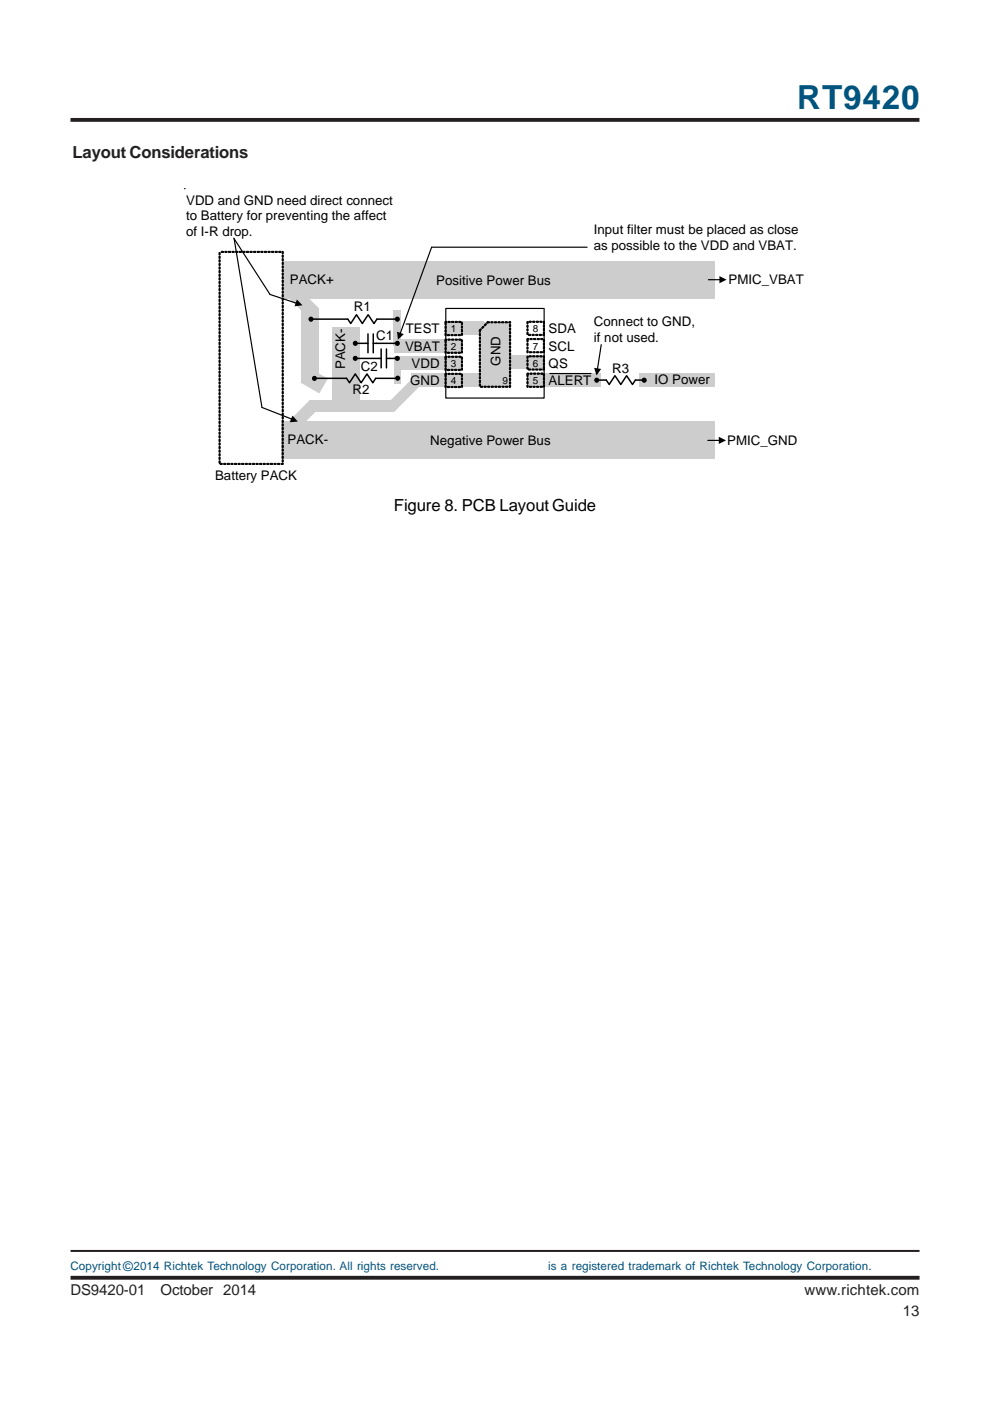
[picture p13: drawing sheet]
<svg xmlns="http://www.w3.org/2000/svg" width="210mm" height="297mm" viewBox="0 0 210 297" stroke-linecap="round" stroke-linejoin="round" font-family="sans-serif">
<defs><g id="words">
<text font-size="7.1" fill="#00547d" x="169" y="23.2">RT9420</text>
<text font-size="3.5" fill="#231f20" x="15.4" y="33.5">Layout Considerations</text>
<text font-size="3.5" x="83.5" y="108.3">Figure 8. PCB Layout Guide</text>
<g font-size="3.2" fill="#231f20">
<text x="14.9" y="274.5">DS9420-01</text>
<text x="34" y="274.5">October 2014</text>
<text x="170.6" y="274.5">www.richtek.com</text>
<text x="191.4" y="279">13</text>
</g>
<g font-size="2.8">
<text x="39.5" y="43.4">VDD and GND need direct connect</text>
<text x="39.5" y="46.8">to Battery for preventing the affect</text>
<text x="39.5" y="50.1">of I-R drop.</text>
<text x="125.9" y="49.5">Input filter must be placed as close</text>
<text x="125.9" y="53">as possible to the VDD and VBAT.</text>
<text x="61.5" y="60.2">PACK+</text>
<text x="92.5" y="60.5">Positive Power Bus</text>
<text x="154.5" y="60.2">PMIC_VBAT</text>
<text x="75" y="66">R1</text>
<text x="79.8" y="72">C1</text>
<text x="86" y="70.6">TEST</text>
<text x="116.3" y="70.6">SDA</text>
<text x="125.9" y="69.2">Connect to GND,</text>
<text x="85.9" y="74.4">VBAT</text>
<text x="106.1" y="77.5" transform="rotate(-90 106.1 77.5)">GND</text>
<text x="116.3" y="74.4">SCL</text>
<text x="125.9" y="72.6">if not used.</text>
<text x="73.2" y="78.3" transform="rotate(-90 73.2 78.3)">PACK-</text>
<text x="74.8" y="83.5">R2</text>
<text x="76.5" y="78.7">C2</text>
<text x="87" y="81.7">GND</text>
<text x="87.3" y="78">VDD</text>
<text x="116.3" y="78">QS</text>
<text x="116.3" y="81.7">ALERT</text>
<text x="129.8" y="79">R3</text>
<text x="138.8" y="81.5">IO Power</text>
<text x="60.9" y="94.2">PACK-</text>
<text x="91.2" y="94.4">Negative Power Bus</text>
<text x="154.2" y="94.3">PMIC_GND</text>
<text x="45.6" y="101.7">Battery PACK</text>
</g>
<text font-size="2.8" fill="#00547d" x="26.1" y="269.5">©</text>
<g font-size="2.5" fill="#00547d">
<text x="14.9" y="269.3">Copyright</text>
<text x="28.3" y="269.3">2014 Richtek Technology Corporation. All rights reserved.</text>
<text x="116.2" y="269.3">is a registered trademark of Richtek Technology Corporation.</text>
</g>
<g font-size="2.1">
<text x="95.6" y="70.4">1</text>
<text x="113" y="70.4">8</text>
<text x="95.6" y="74.1">2</text>
<text x="95.6" y="77.8">3</text>
<text x="113" y="74.1">7</text>
<text x="113" y="77.8">6</text>
<text x="95.6" y="81.5">4</text>
<text x="106.6" y="81.4">9</text>
<text x="113" y="81.5">5</text>
</g>
</g></defs>
<path d="M14.9 25.4h180M15 270.9h180" fill="none" stroke="#231f20" stroke-width=".81" stroke-linecap="butt"/>
<path d="M15 265.2h180" fill="none" stroke="#231f20" stroke-width=".42"/>
<g fill="#cdcdcd">
<path d="M107.5 75.4h7.8v2.8h-7.8z"/>
<path d="M94.5 68.2h8v2.8h-8z"/>
<path d="M65.5 84.9h18v2.5h-18z"/>
<path d="M63.7 65.4h3.8v15.6h-3.8z"/>
<path d="M70.5 69.4h5.8v18h-5.8z"/>
<path d="M135.5 79.2h16v2.8h-16z"/>
<path d="M111.8 79.2h15.7v2.8h-15.7z"/>
<path d="M83.5 72h14.5v2.8h-14.5z"/>
<path d="M83.5 75.6h14.5v2.8h-14.5z"/>
<path d="M87.1 79.2h15.8v2.8h-15.8z"/>
<path d="M101.8 68.3h6.4v13.7h-6.4z"/>
<path d="M83.5 75.6h1.5v5.8h-1.5z"/>
</g>
<g fill="#cdcdcd">
<path d="M65.5 78l4 2.3-1.8 3.1-4-2.3z" fill-rule="evenodd"/>
<path d="M65.5 85l1.9 1.8-6 6.1-1.9-1.9z" fill-rule="evenodd"/>
<path d="M81.9 85.8l6.2-6.2 1.6 1.6-6.2 6.2z" fill-rule="evenodd"/>
<path d="M60.1 62.1l2.2-2.1 5.3 5.3-2.1 2.1z" fill-rule="evenodd"/>
</g>
<path d="M126.5 80.6v.4M136.6 80.6v.4" fill="none" stroke="#000" stroke-width=".21"/>
<g fill="#000">
<circle cx="126.5" cy="80.6" r=".55"/>
<circle cx="136.6" cy="80.6" r=".55"/>
</g>
<path d="M126.5 80.6h2l.7 .9 1.2-1.8 1.2 1.8 1.3-1.8 1.2 1.8 .6-.9h2.1" fill="none" stroke="#000" stroke-width=".32"/>
<g fill="#cdcdcd">
<path d="M59.5 89.4h92v8h-92z"/>
<path d="M60 55.4h91.5v7.9h-91.5z"/>
<path d="M83.5 65.8h1.5v7.4h-1.5z"/>
</g>
<path d="M65.9 67.7h7.8l.7 .9 1.2-1.9 1.2 1.9 1.3-1.9 1.2 1.9 .6-.9h4.4M75.3 76h5.5M75.4 72.8h2.6M78 70.8v4M79.1 70.8v4M79.1 72.8h5.1M80.8 74v4M81.9 74v4M81.9 76h2.3M66.9 80.2h6.6l.6 1 1.2-1.9 1.3 1.9 1.2-1.9 1.2 1.9 .7-1h4.8" fill="none" stroke="#000" stroke-width=".32"/>
<path d="M39.1 40h.1M65.9 67.7v.4M75.3 72.8v.4M75.3 76v.4M84.3 67.7v.4M84.3 72.8v.4M84.3 76v.4M66.7 80.2v.4M84.3 80.2v.4" fill="none" stroke="#000" stroke-width=".21"/>
<g fill="#000">
<path d="M152.5 58.5l1.6 .8-1.6 .8zM62.9 63.5l1.2 1.2-1.6 .3zM84.2 70.3l1.4 .5-1.2 1.2zM126 78l1.5 .2-1 1.4zM62 88.1l1.2 1.3-1.7 .1zM152.4 92.6l1.5 .8-1.5 .7z"/>
<circle cx="65.9" cy="67.7" r=".54"/>
<circle cx="75.3" cy="72.8" r=".54"/>
<circle cx="75.3" cy="76" r=".54"/>
<circle cx="84.3" cy="72.8" r=".54"/>
<circle cx="84.3" cy="67.7" r=".54"/>
<circle cx="84.3" cy="76" r=".54"/>
<circle cx="66.7" cy="80.2" r=".54"/>
<circle cx="84.3" cy="80.2" r=".54"/>
</g>
<path d="M49.6 50.5l7.7 11.9 5.6 1.9M49.6 50.6l5.9 35.8 6.4 2.5M124.5 52.4h-33l-6.7 18.4M150.2 59.3h2.5M94.5 65.4h20.9v19h-20.9zM116.6 79.2h8.7M127.5 73.1l-.8 5.2M150.1 93.4h2.5" fill="none" stroke="#000" stroke-width=".25"/>
<g fill="#000" stroke="#000" stroke-width=".21">
<path d="M46.4 53.6h.3v.4h-.3zM46.4 54.3h.3l-.1 .5-.2-.1zM46.5 55.1l.2 .1-.1 .4-.2-.1zM46.4 55.9h.3v.4h-.2zM46.4 56.7l.3-.1-.1 .5-.2-.1zM46.5 57.3l.2 .2-.1 .3h-.2zM46.4 58.2l.3-.1-.1 .5-.2-.1zM46.4 58.9h.3v.4h-.2zM46.5 59.7h.2l-.1 .4h-.2zM46.4 60.5l.3-.1-.1 .5-.2-.1zM46.4 61.2h.3v.4h-.3zM46.5 61.9l.2 .1-.2 .4zM46.5 62.7h.2l-.1 .5-.2-.1zM46.4 63.5h.3l-.1 .4h-.2zM46.4 64.3l.3-.1v.5l-.3-.1zM46.5 65l.2 .1-.2 .4zM46.4 65.8l.3-.1-.1 .5-.2-.1zM46.4 66.6l.3-.1v.5l-.2-.1zM46.5 67.3l.2 .1-.2 .3zM46.4 68.1l.3-.1-.1 .5-.2-.1zM46.4 68.8h.3l-.1 .5-.2-.1zM46.4 69.6h.3v.4l-.3-.1zM46.5 70.3l.2 .1-.2 .4zM46.4 71.1h.3l-.1 .4h-.2zM46.4 71.9l.3-.1v.5l-.3-.1zM46.5 72.6l.2 .1-.1 .4-.2-.1zM46.5 73.4l.2 .1-.1 .3h-.2zM46.4 74.2h.3l-.1 .4-.2-.1zM46.4 74.9h.3v.4h-.3zM46.4 75.7l.3-.1-.1 .5-.2-.1zM46.5 76.4l.2 .1-.1 .4-.2-.1zM46.4 77.2l.3 .1-.1 .3h-.2zM46.4 78l.3-.1v.5l-.3-.1zM46.5 78.7l.2 .1-.1 .4-.2-.1zM46.4 79.5h.3l-.1 .4h-.2zM46.4 80.3l.3-.1v.4h-.3zM46.5 81l.2 .1-.2 .4zM46.5 81.7l.2 .1-.1 .4-.2-.1zM46.4 82.5h.3l-.1 .5-.2-.1zM46.4 83.3h.3v.4h-.3zM46.5 84l.2 .1-.2 .4zM46.4 84.8h.3l-.1 .5-.2-.1zM46.4 85.6l.3-.1v.5h-.2zM46.5 86.3l.2 .1-.1 .4-.2-.1zM46.5 87.1l.2 .1-.1 .3h-.2zM46.4 87.9l.3-.1-.1 .5-.2-.1zM46.4 88.6h.3v.4h-.2zM46.4 89.4l.3-.1-.1 .5-.2-.1zM46.4 90.1h.3l-.1 .5-.2-.1zM46.4 90.9h.3v.4h-.3zM46.4 91.7l.3-.1v.5l-.3-.1zM46.5 92.4h.2l-.1 .5-.2-.1zM46.4 93.2h.3l-.1 .4h-.2zM46.4 94l.3-.1v.5l-.3-.1zM46.4 94.7l.3 .1-.2 .4zM46.5 95.4l.2 .1-.1 .4-.2-.1zM46.4 96.2h.3l-.1 .5-.2-.1zM46.4 97h.3v.4h-.3zM46.4 97.7h.3l-.1 .5-.2-.1zM46.7 98.3l.4-.1v.2l-.4 .1zM47.4 98.3l.4-.1 .1 .2-.4 .1zM48.2 98.3l.4-.1 .1 .2-.5 .1zM49 98.3l.4 .1-.4 .1zM49.7 98.3l.5 .1-.4 .1zM50.5 98.3l.4-.1v.2l-.4 .1zM51.2 98.3l.4-.1 .1 .2-.4 .1zM52 98.3l.5 .1-.5 .1zM52.8 98.3l.4 .1-.4 .1zM53.5 98.3l.4-.1 .1 .2-.4 .1zM54.3 98.3l.4-.1 .1 .2-.5 .1zM55.1 98.3l.4 .1-.4 .1zM55.8 98.3l.4-.1 .1 .2-.4 .1zM56.6 98.3l.4-.1v.2l-.4 .1zM57.3 98.3l.5 .1-.4 .1zM58.1 98.3l.4-.1 .1 .2-.5 .1zM58.9 98.3l.4-.1v.2l-.4 .1zM59.6 98.3l.3-.1-.1 .2 .2-.2 .1 .2-.4 .1zM59.9 97.5l.2 .1-.1 .4-.2-.1zM59.8 96.8l.2-.1v.5l-.2-.1zM59.8 96h.2v.4h-.2zM59.9 95.2l.2 .1-.1 .4-.2-.1zM59.9 94.4l.2 .1-.2 .4zM59.8 93.7h.2v.4h-.2zM59.8 93l.2-.1v.5l-.2-.1zM59.9 92.2l.2 .1-.2 .3zM59.8 91.4h.2v.4h-.2zM59.8 90.7l.2-.1v.5l-.2-.1zM59.9 89.8l.2 .2-.1 .3h-.2zM59.9 89.1l.2 .1-.1 .4-.2-.1zM59.8 88.4h.2v.4l-.2-.1zM59.9 87.6l.2 .1-.1 .4-.2-.1zM59.9 86.8l.2 .1-.1 .4-.2-.1zM59.8 86.1h.2v.4h-.2zM59.8 85.3h.2v.4h-.2zM59.9 84.5l.2 .1-.1 .4-.2-.1zM59.9 83.8l.2 .1-.2 .4zM59.8 83.1l.2-.1v.5l-.2-.1zM59.8 82.3h.2v.4h-.2zM59.9 81.5l.2 .1-.1 .4-.2-.1zM59.9 80.7l.2 .1-.2 .4zM59.9 80l.2 .1-.2 .3h-.1zM59.8 79.3l.2-.1v.5l-.2-.1zM59.9 78.5l.2 .1-.1 .3-.2-.1zM59.8 77.7h.2v.4h-.2zM59.8 77l.2-.1v.5l-.2-.1zM59.9 76.2l.2 .1-.1 .3h-.2zM59.8 75.5l.2-.1v.5l-.2-.1zM59.8 74.7h.2v.4l-.2-.1zM59.8 73.9l.3 .1-.1 .4-.2-.1zM59.9 73.1l.2 .1-.2 .4zM59.9 72.3l.2 .2-.2 .3h-.1zM59.8 71.6h.2v.5l-.2-.1zM59.8 70.9l.2-.1v.5l-.2-.1zM59.9 70.1l.2 .1-.2 .4zM59.8 69.4l.2-.1v.5l-.2-.1zM59.8 68.6h.2v.4h-.2zM59.8 67.8h.2v.5l-.2-.1zM59.8 67.1l.2-.1v.5l-.2-.1zM59.9 66.2l.2 .2-.2 .4-.1-.1zM59.8 65.5h.2v.5l-.2-.1zM59.9 64.8h.2l-.1 .4h-.2zM59.8 64h.2v.4h-.2zM59.8 63.3l.2-.1v.5l-.2-.1zM59.9 62.5l.2 .1-.1 .3h-.2zM59.9 61.7l.2 .1-.2 .4zM59.8 61h.2v.4l-.2-.1zM59.8 60.2h.2v.5l-.2-.1zM59.9 59.4l.2 .1-.2 .4zM59.9 58.6l.2 .2-.2 .3h-.1zM59.8 57.9h.2v.5l-.2-.1zM59.9 57.1l.2 .1-.1 .4-.2-.1zM59.9 56.4l.2 .1-.1 .3h-.2zM59.8 55.7l.2-.1v.5l-.2-.1zM59.9 54.8l.1 .1 .1 .2-.2 .2zM59.9 54.1l.2 .1-.1 .4-.2-.1zM59.8 53.4l.2-.1v.5l-.2-.1zM59.1 53.3h.4l.1 .2h-.4zM58.4 53.3l.4 .1-.4 .1zM57.6 53.3h.3l.2 .2h-.5zM56.8 53.3l.5 .1-.4 .1zM56.1 53.3h.4v.2h-.4zM55.3 53.3h.4l.1 .2h-.5zM54.5 53.3h.4l.1 .2h-.4zM53.8 53.3l.5 .1-.5 .1zM53 53.3l.5 .1-.4 .1zM52.3 53.3h.4v.2h-.4zM51.5 53.3h.4l.1 .2h-.5zM50.7 53.3l.5 .1-.4 .1zM50 53.3h.4l.1 .2h-.5zM49.2 53.3h.4l.1 .2h-.4zM48.5 53.3h.4v.2h-.4zM47.7 53.3h.4l.1 .2h-.5zM46.9 53.3h.4l.1 .2h-.4z"/>
<path d="M94.4 68.4l.2 .1-.1 .4-.2-.1zM94.4 69.2l.2 .1-.1 .4zM94.4 69.9l.2 .1-.1 .4-.2-.1zM94.3 70.7l.3 .1-.1 .4-.2-.1zM94.9 71l.4-.1v.2l-.4 .1zM95.6 71l.5 .1-.4 .1zM96.4 71l.4-.1 .1 .2-.5 .1zM97.2 71l.4-.1v.2l-.3 .1zM97.9 70.6l.2 .1-.1 .4-.2-.1zM97.9 69.9l.2 .1-.2 .4zM97.9 69.1l.2 .1-.2 .4-.1-.1zM97.8 68.4h.3l-.1 .4h-.2zM97.3 68.2h.4l.1 .1-.5 .1zM96.5 68.2l.4-.1 .1 .2-.4 .1zM95.8 68.2h.4v.1l-.4 .1zM95 68.2l.5 .1-.5 .1zM94.4 68.2h.3v.1l-.3 .1z"/>
<path d="M94.4 72.1l.2 .1-.1 .4h-.2zM94.3 73h.3l-.1 .4-.2-.1zM94.3 73.7h.3v.4h-.3zM94.4 74.4l.2 .1-.1 .4-.2-.1zM94.9 74.7h.3l.1 .1-.4 .1zM95.6 74.7h.4l.1 .1-.4 .1zM96.4 74.7h.3l.2 .1-.4 .1zM97.2 74.7h.3l.1 .1-.4 .1zM97.8 74.4h.3l-.1 .4h-.2zM97.9 73.6l.2 .1-.1 .4-.2-.1zM97.9 72.9h.2l-.1 .4h-.2zM97.9 72.1h.2l-.1 .5-.2-.1zM97.3 71.9h.4l.1 .1-.4 .1zM96.5 71.9h.4l.1 .1-.4 .1zM95.8 71.9h.4v.1l-.3 .1zM95 71.9h.4v.2h-.4zM94.4 71.9h.2l.1 .1-.3 .1z"/>
<path d="M94.4 75.8l.2 .1-.1 .4-.2-.1zM94.3 76.6h.3v.4h-.3zM94.4 77.3l.2 .1-.1 .4-.2-.1zM94.4 78.1l.2 .1-.1 .4-.2-.1zM94.9 78.4l.3-.1 .1 .2-.3 .1zM95.6 78.4l.4-.1 .1 .1-.4 .2zM96.4 78.4l.3-.1 .2 .2-.4 .1zM97.2 78.4l.3-.1 .1 .2-.3 .1zM97.9 78l.2 .1-.1 .4-.2-.1zM97.8 77.3h.3l-.1 .4h-.2zM97.9 76.5l.2 .1-.1 .4-.2-.1zM97.9 75.7l.2 .1-.1 .4-.2-.1zM97.3 75.6h.5l-.1 .2h-.3zM96.5 75.6l.4-.1 .1 .2-.4 .1zM95.8 75.6l.3-.1 .1 .2-.4 .1zM95 75.5h.4v.2l-.4 .1zM94.3 75.6h.4l-.2 .2z"/>
<path d="M94.4 79.4l.2 .1-.1 .4-.2-.1zM94.4 80.2l.2 .1-.1 .3h-.2zM94.4 80.9l.2 .1-.1 .4-.2-.1zM94.3 81.7h.3v.5l-.3-.1zM94.9 81.9h.4v.2l-.4 .1zM95.7 81.9h.3l.1 .3h-.5zM96.4 82l.4-.1 .1 .2-.4 .1zM97.2 82l.4-.1v.2l-.3 .1zM97.8 81.7h.3l-.1 .4-.2-.1zM97.9 80.9h.2l-.1 .4h-.2zM97.9 80.1l.2 .1-.2 .4zM97.8 79.4h.3l-.1 .4-.2-.1zM97.3 79.2l.3-.1 .2 .2-.5 .1zM96.5 79.2l.4-.1 .1 .2-.4 .1zM95.8 79.2l.3-.1 .1 .2-.4 .1zM95 79.2l.5 .1-.5 .1zM94.4 79.2h.3v.1l-.3 .1z"/>
<path d="M101.8 69.8l.2 .1-.3 .3-.1-.2zM102.2 69.4l.2-.2 .2 .1-.3 .3zM102.7 68.9l.2-.3 .2 .1-.3 .4zM103.3 68.2l.2 .1-.1 .2-.2-.1z"/>
<path d="M101.7 70h.2l-.1 .4h-.2zM101.7 70.7l.2 .1-.1 .4-.2-.1zM101.7 71.5h.2l-.1 .5-.2-.1zM101.7 72.3h.2l-.1 .4h-.2zM101.7 73l.2 .1-.2 .4zM101.7 73.8h.2l-.1 .4h-.2zM101.7 74.5l.2 .1-.1 .4-.2-.1zM101.7 75.3h.2l-.1 .5-.2-.1zM101.7 76.1h.2l-.2 .4zM101.7 76.8l.2 .1-.1 .4-.2-.1zM101.7 77.6h.2l-.1 .5-.2-.1zM101.7 78.4h.2l-.1 .4-.2-.1zM101.7 79.1l.2 .1-.2 .4zM101.7 79.9h.2l-.1 .4h-.2zM101.7 80.6l.2 .1-.1 .4-.2-.1zM101.7 81.4h.2l-.1 .5-.2-.1z"/>
<path d="M103.3 68.2l.5 .1-.4 .1zM104.1 68.2h.4v.2h-.4zM104.8 68.2h.4l.1 .2h-.4zM105.6 68.2h.4l.1 .2h-.5zM106.4 68.2l.4 .1-.3 .1zM107.1 68.2h.4l.1 .2h-.4zM107.9 68.2l.4 .1-.4 .1z"/>
<path d="M111.7 79.4h.3l-.1 .5-.2-.2zM111.8 80.2h.2l-.2 .4-.1-.1zM111.8 80.9l.2 .1-.2 .4-.1-.1zM111.8 81.6l.2 .1-.2 .4-.1-.1zM112.3 81.9h.3l.1 .2h-.4zM113 81.9h.4l.1 .2h-.4zM113.8 81.9h.4v.2h-.4zM114.5 81.9h.4l.1 .2h-.4zM115.2 81.6l.3 .1-.2 .4zM115.2 80.9l.2-.1v.5l-.2-.1zM115.2 80.1h.2v.5l-.2-.1zM115.2 79.3l.3 .1-.1 .4-.2-.1zM114.7 79.1h.3l.1 .2h-.4zM113.9 79.1h.4l.1 .2-.4 .1zM113.1 79.1h.4l.1 .2-.4 .1zM112.4 79.1h.3l.2 .1-.4 .2zM111.8 79.1l.3 .1v.1h-.3z"/>
<path d="M111.8 72l.2 .1-.2 .4-.1-.1zM111.8 72.8l.2 .1-.2 .4-.1-.1zM111.8 73.6l.2 .1-.2 .3-.1-.1zM111.8 74.3l.2 .1-.2 .4-.1-.1zM112.3 74.6h.3l.1 .1-.4 .1zM113.1 74.6h.3l.1 .2h-.4zM113.8 74.6h.4v.1l-.4 .1zM114.5 74.6h.4l.1 .1-.4 .1zM115.2 74.3h.2v.4h-.2zM115.2 73.5l.3 .1-.1 .4-.2-.1zM115.2 72.7l.3 .1-.2 .4zM115.2 72h.2v.4h-.2zM114.7 71.8h.3l.1 .2h-.4zM113.9 71.8h.4l.1 .1-.5 .1zM113.1 71.8h.4l.1 .1-.4 .1zM112.4 71.8l.5 .1-.5 .1zM111.8 71.8h.3v.2h-.3z"/>
<path d="M115.2 70.4l.3 .1-.1 .4-.2-.1zM115.2 69.7h.2v.4l-.2-.1zM115.3 68.9l.2 .1-.1 .4-.2-.1zM115.2 68.1l.3 .1-.1 .4-.2-.1zM114.5 68.1l.5 .1-.4 .2zM113.7 68.2l.4-.1 .1 .1-.4 .2zM112.9 68.2h.5v.1l-.4 .1zM112.2 68.1h.4l.1 .2-.4 .1zM111.8 68.2l.2 .1-.2 .4-.1-.2zM111.8 68.9l.2 .1-.2 .4-.1-.1zM111.8 69.7l.2 .1-.1 .4-.2-.1zM111.7 70.5h.3l-.2 .4zM112.1 70.9l.4 .1-.3 .1zM112.8 70.9h.4l.1 .2h-.4zM113.6 70.9h.4l.1 .2h-.5zM114.4 70.9h.3l.1 .2h-.4zM115.1 71a.17 .17 0 0 1 .3 0 .17 .17 0 0 1-.3 0z"/>
<path d="M115.2 77.8h.2v.4l-.2-.1zM115.2 77h.2v.5l-.2-.1zM115.2 76.2l.3 .1-.1 .4-.2-.1zM115.2 75.5h.2v.4h-.2zM114.5 75.5l.5 .1-.5 .1zM113.7 75.5h.5v.1l-.4 .1zM113 75.5h.4v.1l-.4 .1zM112.2 75.5l.3-.1 .2 .2-.5 .1zM111.8 75.5l.2 .1-.2 .4-.1-.1zM111.7 76.3h.3l-.2 .5zM111.8 77l.2 .1-.2 .4-.1-.1zM111.8 77.8l.2 .1-.2 .4-.1-.1zM112.1 78.3l.4 .1-.4 .1zM112.8 78.3l.4-.1 .1 .2-.4 .1zM113.6 78.3l.4-.1 .1 .2-.5 .1zM114.4 78.3l.3-.1 .1 .2-.4 .1zM115.1 78.3h.3v.1l-.2 .1z"/>
<path d="M101.9 82l.3-.1 .2 .1-.4 .1zM102.6 81.9h.4l.1 .1-.4 .1zM103.4 81.9h.3l.2 .1-.4 .1zM104.2 81.9h.3l.1 .1-.4 .1zM104.9 81.9h.4l.1 .1-.4 .1zM105.7 81.9h.3l.2 .1-.5 .1zM106.4 81.9h.4l.1 .1-.4 .1zM107.2 81.9h.4l.1 .1-.5 .1zM108.1 81.7l.2 .1-.1 .3-.3-.1 .2-.1-.1 .1zM108.1 81l.2 .1-.2 .4zM108 80.3h.3l-.1 .4-.2-.1zM108 79.5h.3l-.1 .4h-.2zM108.1 78.7l.2 .1-.1 .4-.2-.1zM108 78h.3l-.1 .4-.2-.1zM108 77.2l.3 .1-.1 .3h-.2zM108.1 76.4l.2 .1-.1 .4-.2-.1zM108.1 75.6l.2 .1-.1 .4-.2-.1zM108 74.9h.3l-.1 .4h-.2zM108 74.2h.3l-.1 .4-.2-.1zM108.1 73.4l.2 .1-.1 .3h-.2zM108 72.6l.3 .1-.1 .4-.2-.1zM108 71.9h.3l-.1 .4-.2-.1zM108.1 71.1l.2 .1-.1 .3h-.2zM108.1 70.3l.2 .1-.2 .4zM108 69.6l.1-.1 .2 .1-.2 .4zM108 68.8l.3 .1-.1 .4-.2-.1zM108.1 68.2l.2 .1-.1 .2-.2-.1z"/>
</g>
<use href="#words"/>
</svg>
